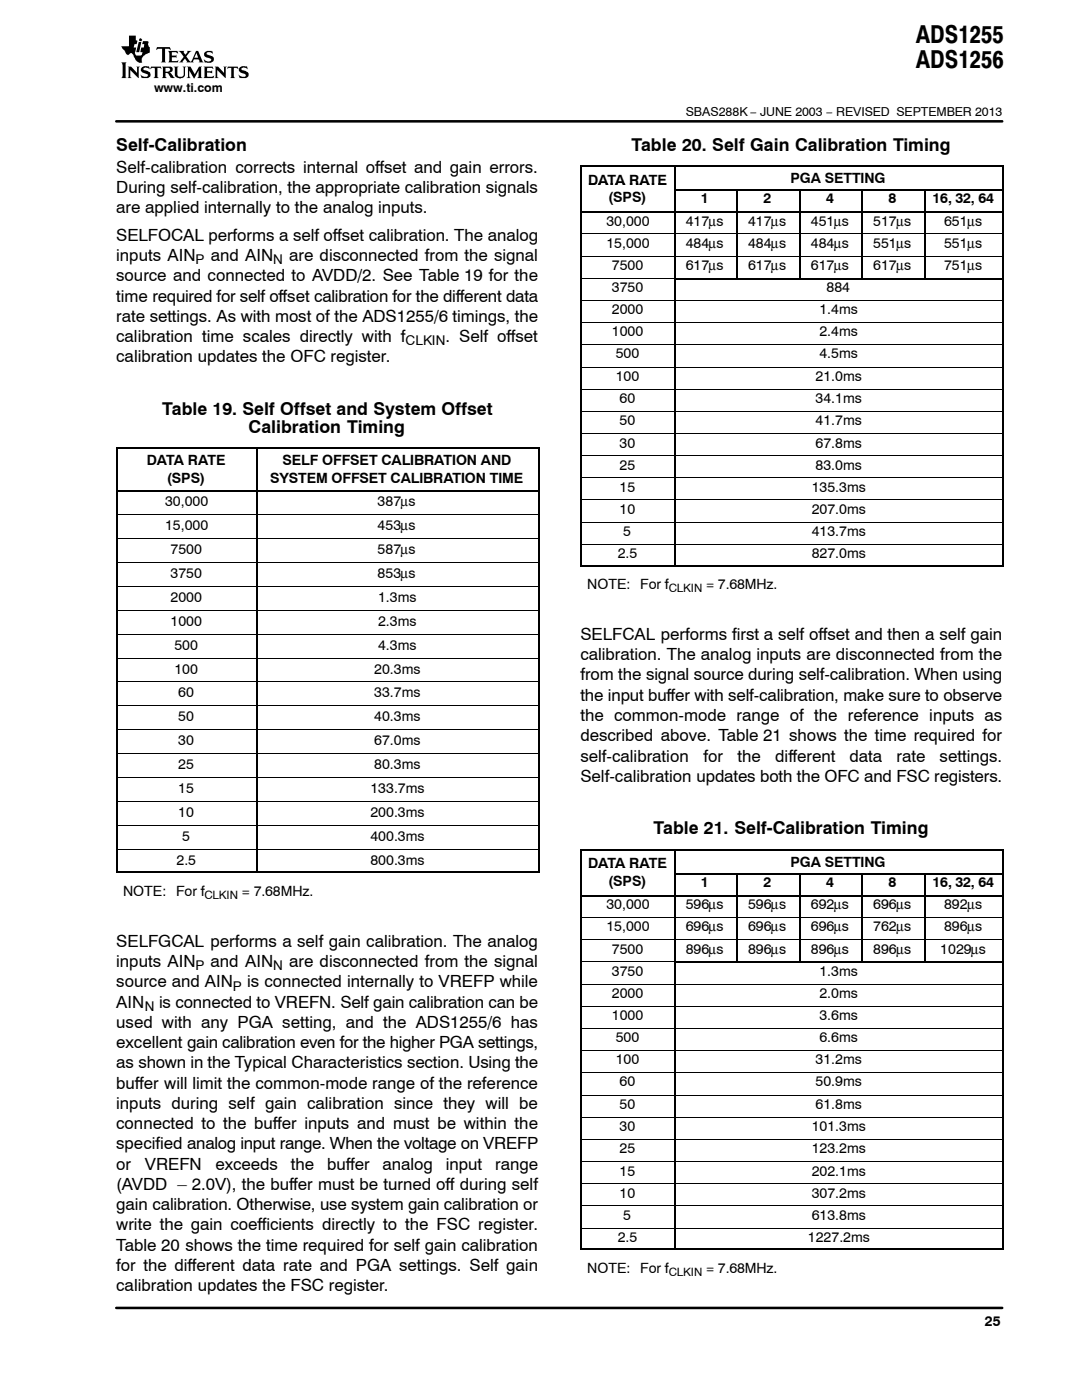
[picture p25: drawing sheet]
<svg xmlns="http://www.w3.org/2000/svg" width="216mm" height="279mm" viewBox="0 0 216 279" stroke-linecap="round" stroke-linejoin="round" font-family="sans-serif">
<defs><g id="words">
<g font-size="4.9">
<text x="182.7" y="8.6">ADS1255</text>
<text x="182.7" y="13.5">ADS1256</text>
</g>
<g font-size="3.5">
<text x="23.2" y="30.1">Self-Calibration</text>
<text x="126" y="30.1">Table 20. Self Gain Calibration Timing</text>
<text x="32.3" y="82.8">Table 19. Self Offset and System Offset</text>
<text x="49.6" y="86.4">Calibration Timing</text>
<text x="130.4" y="166.5">Table 21. Self-Calibration Timing</text>
</g>
<g font-size="3.4">
<text x="23.2" y="34.5">Self-calibration corrects internal offset and gain errors.</text>
<text x="23.2" y="38.5">During self-calibration, the appropriate calibration signals</text>
<text x="23.2" y="42.6">are applied internally to the analog inputs.</text>
<text x="23.2" y="48">SELFOCAL performs a self offset calibration. The analog</text>
<text x="23.2" y="52.1">inputs AIN</text>
<text x="42.1" y="52.1">and AIN</text>
<text x="57.7" y="52.1">are disconnected from the signal</text>
<text x="23.2" y="56.1">source and connected to AVDD/2. See Table 19 for the</text>
<text x="23.2" y="60.2">time required for self offset calibration for the different data</text>
<text x="23.2" y="64.2">rate settings. As with most of the ADS1255/6 timings, the</text>
<text x="23.2" y="68.2">calibration time scales directly with f</text>
<text x="88.9" y="68.2">. Self offset</text>
<text x="23.2" y="72.3">calibration updates the OFC register.</text>
<text x="115.8" y="127.7">SELFCAL performs first a self offset and then a self gain</text>
<text x="115.8" y="131.7">calibration. The analog inputs are disconnected from the</text>
<text x="115.8" y="135.8">from the signal source during self-calibration. When using</text>
<text x="115.8" y="139.9">the input buffer with self-calibration, make sure to observe</text>
<text x="115.8" y="143.8">the common-mode range of the reference inputs as</text>
<text x="115.8" y="147.9">described above. Table 21 shows the time required for</text>
<text x="115.8" y="152">self-calibration</text>
<text x="140.4" y="152">for</text>
<text x="147.2" y="152">the</text>
<text x="154.7" y="152">different</text>
<text x="169.5" y="152">data</text>
<text x="178.9" y="152">rate</text>
<text x="187.5" y="152">settings.</text>
<text x="115.8" y="156">Self-calibration updates both the OFC and FSC registers.</text>
<text x="23.2" y="189">SELFGCAL performs a self gain calibration. The analog</text>
<text x="23.2" y="193">inputs AIN</text>
<text x="23.2" y="197">source and AIN</text>
<text x="42" y="193">and AIN</text>
<text x="49.3" y="197">is connected internally to VREFP while</text>
<text x="57.7" y="193">are disconnected from the signal</text>
<text x="23.2" y="201.1">AIN</text>
<text x="31.7" y="201.1">is connected to VREFN. Self gain calibration can be</text>
<text x="23.2" y="205.1">used with any PGA setting, and the ADS1255/6 has</text>
<text x="23.2" y="209.1">excellent gain calibration even for the higher PGA settings,</text>
<text x="23.2" y="213.2">as shown in the Typical Characteristics section. Using the</text>
<text x="23.2" y="217.3">buffer will limit the common-mode range of the reference</text>
<text x="23.2" y="221.2">inputs during self gain calibration since they will be</text>
<text x="23.2" y="225.3">connected to the buffer inputs and must be within the</text>
<text x="23.2" y="229.4">specified analog input range. When the voltage on VREFP</text>
<text x="23.2" y="233.4">or</text>
<text x="28.9" y="233.4">VREFN</text>
<text x="43" y="233.4">exceeds</text>
<text x="58" y="233.4">the</text>
<text x="65.3" y="233.4">buffer</text>
<text x="76.3" y="233.4">analog</text>
<text x="89" y="233.4">input</text>
<text x="98.8" y="233.4">range</text>
<text x="23.2" y="237.4">(AVDD – 2.0V), the buffer must be turned off during self</text>
<text x="23.2" y="241.5">gain calibration. Otherwise, use system gain calibration or</text>
<text x="23.2" y="245.5">write the gain coefficients directly to the FSC register.</text>
<text x="23.2" y="249.6">Table 20 shows the time required for self gain calibration</text>
<text x="23.2" y="253.6">for the different data rate and PGA settings. Self gain</text>
<text x="23.2" y="257.6">calibration updates the FSC register.</text>
</g>
<g font-size="2.8">
<text x="117.3" y="36.8">DATA RATE</text>
<text x="121.4" y="40.4">(SPS)</text>
<text x="139.9" y="40.6">1</text>
<text x="152.3" y="40.6">2</text>
<text x="157.7" y="36.5">PGA SETTING</text>
<text x="164.8" y="40.6">4</text>
<text x="177.3" y="40.6">8</text>
<text x="186.1" y="40.6">16, 32, 64</text>
<text x="121" y="45">30,000</text>
<text x="136.8" y="45">417μs</text>
<text x="149.3" y="45">417μs</text>
<text x="161.8" y="45">451μs</text>
<text x="174.2" y="45">517μs</text>
<text x="188.4" y="45">651μs</text>
<text x="121" y="49.4">15,000</text>
<text x="122.1" y="53.8">7500</text>
<text x="136.8" y="49.4">484μs</text>
<text x="136.8" y="53.8">617μs</text>
<text x="149.3" y="49.4">484μs</text>
<text x="149.3" y="53.8">617μs</text>
<text x="161.8" y="49.4">484μs</text>
<text x="161.8" y="53.8">617μs</text>
<text x="174.2" y="49.4">551μs</text>
<text x="174.2" y="53.8">617μs</text>
<text x="188.4" y="49.4">551μs</text>
<text x="188.4" y="53.8">751μs</text>
<text x="122.1" y="58.3">3750</text>
<text x="164.9" y="58.3">884</text>
<text x="122.1" y="62.7">2000</text>
<text x="163.5" y="62.7">1.4ms</text>
<text x="122.1" y="67.1">1000</text>
<text x="122.9" y="71.5">500</text>
<text x="163.5" y="67.1">2.4ms</text>
<text x="163.5" y="71.5">4.5ms</text>
<text x="122.9" y="76">100</text>
<text x="162.7" y="76">21.0ms</text>
<text x="123.6" y="80.4">60</text>
<text x="162.7" y="80.4">34.1ms</text>
<text x="123.6" y="84.8">50</text>
<text x="123.6" y="89.3">30</text>
<text x="162.7" y="84.8">41.7ms</text>
<text x="162.7" y="89.3">67.8ms</text>
<text x="29.3" y="92.8">DATA RATE</text>
<text x="56.4" y="92.8">SELF OFFSET CALIBRATION AND</text>
<text x="123.6" y="93.7">25</text>
<text x="162.7" y="93.7">83.0ms</text>
<text x="32.9" y="100.9">30,000</text>
<text x="33.4" y="96.4">(SPS)</text>
<text x="53.9" y="96.4">SYSTEM OFFSET CALIBRATION TIME</text>
<text x="75.4" y="100.9">387μs</text>
<text x="123.6" y="98.1">15</text>
<text x="162" y="98.1">135.3ms</text>
<text x="32.9" y="105.7">15,000</text>
<text x="75.4" y="105.7">453μs</text>
<text x="123.6" y="102.5">10</text>
<text x="124.4" y="107">5</text>
<text x="162" y="102.5">207.0ms</text>
<text x="162" y="107">413.7ms</text>
<text x="34" y="110.5">7500</text>
<text x="75.4" y="110.5">587μs</text>
<text x="123.3" y="111.4">2.5</text>
<text x="162" y="111.4">827.0ms</text>
<text x="34" y="115.3">3750</text>
<text x="75.4" y="115.3">853μs</text>
<text x="117.2" y="117.6">NOTE: For f</text>
<text x="140.9" y="117.6">= 7.68MHz.</text>
<text x="34" y="120.1">2000</text>
<text x="34" y="124.9">1000</text>
<text x="75.4" y="120.1">1.3ms</text>
<text x="75.4" y="124.9">2.3ms</text>
<text x="34.8" y="129.6">500</text>
<text x="75.4" y="129.6">4.3ms</text>
<text x="34.8" y="134.5">100</text>
<text x="74.7" y="134.5">20.3ms</text>
<text x="35.6" y="139.2">60</text>
<text x="35.6" y="143.9">50</text>
<text x="74.7" y="139.2">33.7ms</text>
<text x="74.7" y="143.9">40.3ms</text>
<text x="35.6" y="148.8">30</text>
<text x="74.7" y="148.8">67.0ms</text>
<text x="35.6" y="153.5">25</text>
<text x="74.7" y="153.5">80.3ms</text>
<text x="35.6" y="158.3">15</text>
<text x="73.9" y="158.3">133.7ms</text>
<text x="35.6" y="163.1">10</text>
<text x="36.3" y="167.9">5</text>
<text x="73.9" y="163.1">200.3ms</text>
<text x="73.9" y="167.9">400.3ms</text>
<text x="35.2" y="172.6">2.5</text>
<text x="73.9" y="172.6">800.3ms</text>
<text x="117.3" y="173.3">DATA RATE</text>
<text x="157.7" y="173">PGA SETTING</text>
<text x="24.6" y="178.8">NOTE: For f</text>
<text x="48.3" y="178.8">= 7.68MHz.</text>
<text x="121.4" y="176.9">(SPS)</text>
<text x="139.9" y="177">1</text>
<text x="152.3" y="177">2</text>
<text x="164.8" y="177">4</text>
<text x="177.3" y="177">8</text>
<text x="186.1" y="177">16, 32, 64</text>
<text x="121" y="181.4">30,000</text>
<text x="121" y="185.8">15,000</text>
<text x="136.8" y="181.4">596μs</text>
<text x="136.8" y="185.8">696μs</text>
<text x="149.3" y="181.4">596μs</text>
<text x="149.3" y="185.8">696μs</text>
<text x="161.8" y="181.4">692μs</text>
<text x="161.8" y="185.8">696μs</text>
<text x="174.2" y="181.4">696μs</text>
<text x="174.2" y="185.8">762μs</text>
<text x="188.4" y="181.4">892μs</text>
<text x="188.4" y="185.8">896μs</text>
<text x="122.1" y="190.3">7500</text>
<text x="136.8" y="190.3">896μs</text>
<text x="149.3" y="190.3">896μs</text>
<text x="161.8" y="190.3">896μs</text>
<text x="174.2" y="190.3">896μs</text>
<text x="187.6" y="190.3">1029μs</text>
<text x="122.1" y="194.7">3750</text>
<text x="163.5" y="194.7">1.3ms</text>
<text x="122.1" y="199.1">2000</text>
<text x="122.1" y="203.6">1000</text>
<text x="163.5" y="199.1">2.0ms</text>
<text x="163.5" y="203.6">3.6ms</text>
<text x="122.9" y="208">500</text>
<text x="163.5" y="208">6.6ms</text>
<text x="122.9" y="212.4">100</text>
<text x="162.7" y="212.4">31.2ms</text>
<text x="123.6" y="216.8">60</text>
<text x="123.6" y="221.3">50</text>
<text x="162.7" y="216.8">50.9ms</text>
<text x="162.7" y="221.3">61.8ms</text>
<text x="123.6" y="225.7">30</text>
<text x="162" y="225.7">101.3ms</text>
<text x="123.6" y="230.1">25</text>
<text x="162" y="230.1">123.2ms</text>
<text x="123.6" y="234.6">15</text>
<text x="123.6" y="239">10</text>
<text x="162" y="234.6">202.1ms</text>
<text x="162" y="239">307.2ms</text>
<text x="124.4" y="243.4">5</text>
<text x="162" y="243.4">613.8ms</text>
<text x="123.3" y="247.9">2.5</text>
<text x="161.2" y="247.9">1227.2ms</text>
<text x="117.2" y="254.1">NOTE: For f</text>
<text x="140.9" y="254.1">= 7.68MHz.</text>
<text x="196.5" y="264.7">25</text>
</g>
<g font-size="2.7">
<text x="39" y="52.7">P</text>
<text x="54.5" y="52.7">N</text>
<text x="80.9" y="68.9">CLKIN</text>
<text x="39" y="193.6">P</text>
<text x="46.5" y="197.7">P</text>
<text x="54.5" y="193.6">N</text>
<text x="28.9" y="201.8">N</text>
</g>
<g font-size="2.5">
<text x="30.7" y="18.5">www.ti.com</text>
<text x="136.8" y="23.2">SBAS288K− JUNE 2003 − REVISED SEPTEMBER 2013</text>
</g>
<g font-size="2.3">
<text x="133.4" y="118.2">CLKIN</text>
<text x="40.8" y="179.4">CLKIN</text>
<text x="133.4" y="254.7">CLKIN</text>
</g>
</g></defs>
<path d="M23.2 24.2h176.8" fill="none" stroke="#000" stroke-width=".51"/>
<g fill="#000">
<path d="M27.7 8.4h.5l-.4 2h-.6z"/>
<path d="M27.8 7.8a.33 .33 0 0 1 .4-.1 .33 .33 0 0 1 .1 .5h-.4z" fill-rule="evenodd"/>
<path d="M25.7 7.1h1.4v.9l.3 .1-.1 .7h-.5l-.1 .7h.5l-.2 .8a.55 .55 0 0 0 .2 .8l1.1-.1 .1-.6h-.4v-.2l.2-.7h.5l.1-.7h-.4l.1-.6 1.1 .1-.1 .7 .4 .4v1l-.1 .2-.8 .2-.6 .5-.1 .4v.8l-.6-.1a1.69 1.69 0 0 1-1-1.3l-.5-.5h-.1a.57 .57 0 0 1-1 .2l-.1-.6-.6-.5-.2-.5h1.5z" fill-rule="evenodd"/>
<path d="M33.5 10.2h1.9l.2 .5-.5-.3h-.8v.7l.9-.1v.6l-.1-.2h-.8v.8h1l.3-.3-.1 .5h-2l.3-.3v-1.6z" fill-rule="evenodd"/>
<path d="M35.6 10.2h1.1v.3l.3 .4 .4-.5-.1-.2h.9l-1 1.1 .8 1.1 .2-.1 .9-2.1h.4l.9 2.1 .2 .1h-1h.2l-.2-.5h-.9l-.2 .3 .2 .2h-1.5l.1-.1-.4-.6-.5 .6 .2 .1h-1l.5-.2 .6-.9-.6-.8z" fill-rule="evenodd"/>
<path d="M40.8 10.5l.5-.3h1l.1 .6-.4-.4h-.6l-.2 .2v.2l.5 .2a.82 .82 0 0 1 .8 .4 .82 .82 0 0 1 0 .9l-.4 .2h-1.2l-.3-.6a1.11 1.11 0 0 0 1.2 .3l.4-.2a.87 .87 0 0 0-1-.5l-.5-.5z" fill-rule="evenodd"/>
</g>
<path d="M39.2 10.6l.3 .9h-.7z" fill="#fff"/>
<g fill="#000">
<path d="M24.2 12.4h1l-.1 .2v2.9l.1 .1h-1l.3-.4v-2.3z" fill-rule="evenodd"/>
<path d="M25.5 13.3h.7l1.1 1.3v-1.2l-.1-.1h.7l-.2 .2v2.1l-1.7-1.6v1.4l.2 .2h-.7l.2-.2v-2z" fill-rule="evenodd"/>
<path d="M28.2 13.5h.1a1.15 1.15 0 0 1 1.3-.2l.1-.1 .2 .6-.4-.2a.69 .69 0 0 0-.9 0l.1 .4 .4 .1a.82 .82 0 0 1 .8 .5 .82 .82 0 0 1-.2 .9l-1.4 .1-.3-.7 .7 .4 .8-.1v-.4l-.6-.2a.77 .77 0 0 1-.7-1z" fill-rule="evenodd"/>
<path d="M30.1 13.3h2l.2 .5-.3-.3h-.6v1.9l.3 .2h-1.1l.3-.3v-1.7l-.6-.1-.3 .3z" fill-rule="evenodd"/>
<path d="M32.3 13.3h1.8l.3 .2v.7l-.5 .3 1 1.1-.9-.1-.1-.3a.76 .76 0 0 0-.9-.6v.7l.3 .3h-1l.2-.2v-1.9z" fill-rule="evenodd"/>
<path d="M34.6 13.3h1l-.2 .2v1.5l.2 .3h.7l.3-.1 .1-1.7-.3-.2h.8l-.3 .2v1.3a.95 .95 0 0 1-1.5 .7l-.5-.4v-1.6z" fill-rule="evenodd"/>
<path d="M37.3 13.3h.7l.9 1.5 .8-1.5h.6l-.2 .1v2l.3 .2h-1l.2-.3v-1.2l-.8 1.6-1-1.6v1.1l.2 .4h-.7l.2-.2v-1.9z" fill-rule="evenodd"/>
<path d="M40.6 13.3h1.8l.2 .5-.4-.3-.9 .1v.6h.9l.1-.1v.5l-.3-.1h-.7v.7l1 .1 .5-.2-.2 .5h-2l.2-.2v-2z" fill-rule="evenodd"/>
<path d="M42.8 13.3h.7l1.2 1.3v-1.2l-.2-.1h.8l-.3 .2v2.1l-1.7-1.6v1.4l.3 .2h-.8l.2-.1v-2.1z" fill-rule="evenodd"/>
<path d="M45.5 13.3h1.9l.2 .5-.4-.3-.5 .1v1.7l.2 .3h-.9l.1-.2v-1.9h-.5l-.3 .3z" fill-rule="evenodd"/>
<path d="M47.8 13.5a1.15 1.15 0 0 1 1.4-.2l.1-.1 .1 .6-.3-.2a.69 .69 0 0 0-.9 0l.1 .4 .6 .1a.79 .79 0 0 1 .6 1.1v.1l-.4 .3h-1.3l-.2-.7 .7 .4 .7-.1 .1-.2-.6-.3a.79 .79 0 0 1-.7-1.1z" fill-rule="evenodd"/>
</g>
<path d="M33 13.5l.9 .1a.39 .39 0 0 1-.3 .6l-.6 .1z" fill-rule="evenodd" fill="#fff"/>
<path d="M31.3 9.4h2.6l.2 .5-.1 .1-.3-.3h-.8v2.6l.2 .1h-1l.2-.1v-2.6h-.8l-.3 .3z" fill-rule="evenodd" fill="#000"/>
<path d="M23.2 261h176.8" fill="none" stroke="#000" stroke-width=".51"/>
<g fill="none" stroke="#000" stroke-width=".25">
<path d="M115.8 33.1h84.5M116 33v9.2M134.5 37.9h65.8M134.7 33v9.2M147.1 37.8v4.4M159.6 37.8v4.4M172.1 37.8v4.4M184.5 37.8v4.4M200.1 33v9.2M115.8 42.4h84.5M116 42.2v31M134.5 55.6h65.8"/>
<path d="M134.7 42.2v31M147.1 42.2v13.3M159.6 42.2v13.3M172.1 42.2v13.3M184.5 42.2v13.3M200.1 42.2v31M116 73.2v13.2M134.7 73.2v13.2M200.1 73.2v13.2M23.2 89.5h84.5M23.2 97.9h84.5M23.3 89.3v22.8"/>
<path d="M51.4 89.3v22.8M107.5 89.3v22.8M116 86.5v26.5M134.7 86.5v26.5M200.1 86.5v26.5M23.3 112.2v9.5M51.4 112.2v9.5M107.5 112.2v9.5M115.8 112.9h84.5M23.3 121.8v9.4M23.3 131.3v33.4M51.4 121.8v9.4"/>
<path d="M51.4 131.3v33.4M107.5 121.8v9.4M107.5 131.3v33.4M23.2 174.1h84.5M23.3 164.8v9.4M51.4 164.8v9.4M107.5 164.8v9.4M115.8 169.6h84.5M115.8 178.8h84.5M116 169.5v18M134.5 174.4h65.8M134.7 169.5v18"/>
<path d="M147.1 174.2v13.3M159.6 174.2v13.3M172.1 174.2v13.3M184.5 174.2v13.3M200.1 169.5v18M116 187.5v13.2M134.5 192.1h65.8M134.7 187.5v13.2M147.1 187.5v4.4M159.6 187.5v4.4M172.1 187.5v4.4M184.5 187.5v4.4"/>
<path d="M200.1 187.5v13.2M116 200.8v30.9M134.7 200.8v30.9M200.1 200.8v30.9M116 231.8v13.2M134.7 231.8v13.2M200.1 231.8v13.2M115.8 249.3h84.5M116 245.1v4.3M134.7 245.1v4.3M200.1 245.1v4.3"/>
</g>
<g fill="none" stroke="#000" stroke-width=".2">
<path d="M115.8 46.7h84.5M115.8 51.1h84.5M115.8 55.5h18.7M115.8 60h84.5M115.8 64.4h84.5M115.8 68.8h84.5M115.8 73.3h84.5M115.8 77.7h84.5M115.8 82.1h84.5M115.8 86.6h84.5M115.8 91h84.5M115.8 95.4h84.5"/>
<path d="M115.8 99.8h84.5M23.2 102.7h84.5M23.2 107.4h84.5M23.2 112.2h84.5M23.2 117h84.5M115.8 104.3h84.5M115.8 108.7h84.5M23.2 121.8h84.5M23.2 126.5h84.5M23.2 131.4h84.5M23.2 136.1h84.5M23.2 140.8h84.5"/>
<path d="M23.2 145.7h84.5M23.2 150.4h84.5M23.2 155.2h84.5M23.2 160h84.5M23.2 164.8h84.5M23.2 169.5h84.5M115.8 183.1h84.5M115.8 187.6h84.5M115.8 192h18.7M115.8 196.4h84.5M115.8 200.9h84.5M115.8 205.3h84.5"/>
<path d="M115.8 209.7h84.5M115.8 214.1h84.5M115.8 218.6h84.5M115.8 223h84.5M115.8 227.4h84.5M115.8 231.9h84.5M115.8 236.3h84.5M115.8 240.7h84.5M115.8 245.2h84.5"/>
</g>
<use href="#words"/>
</svg>
